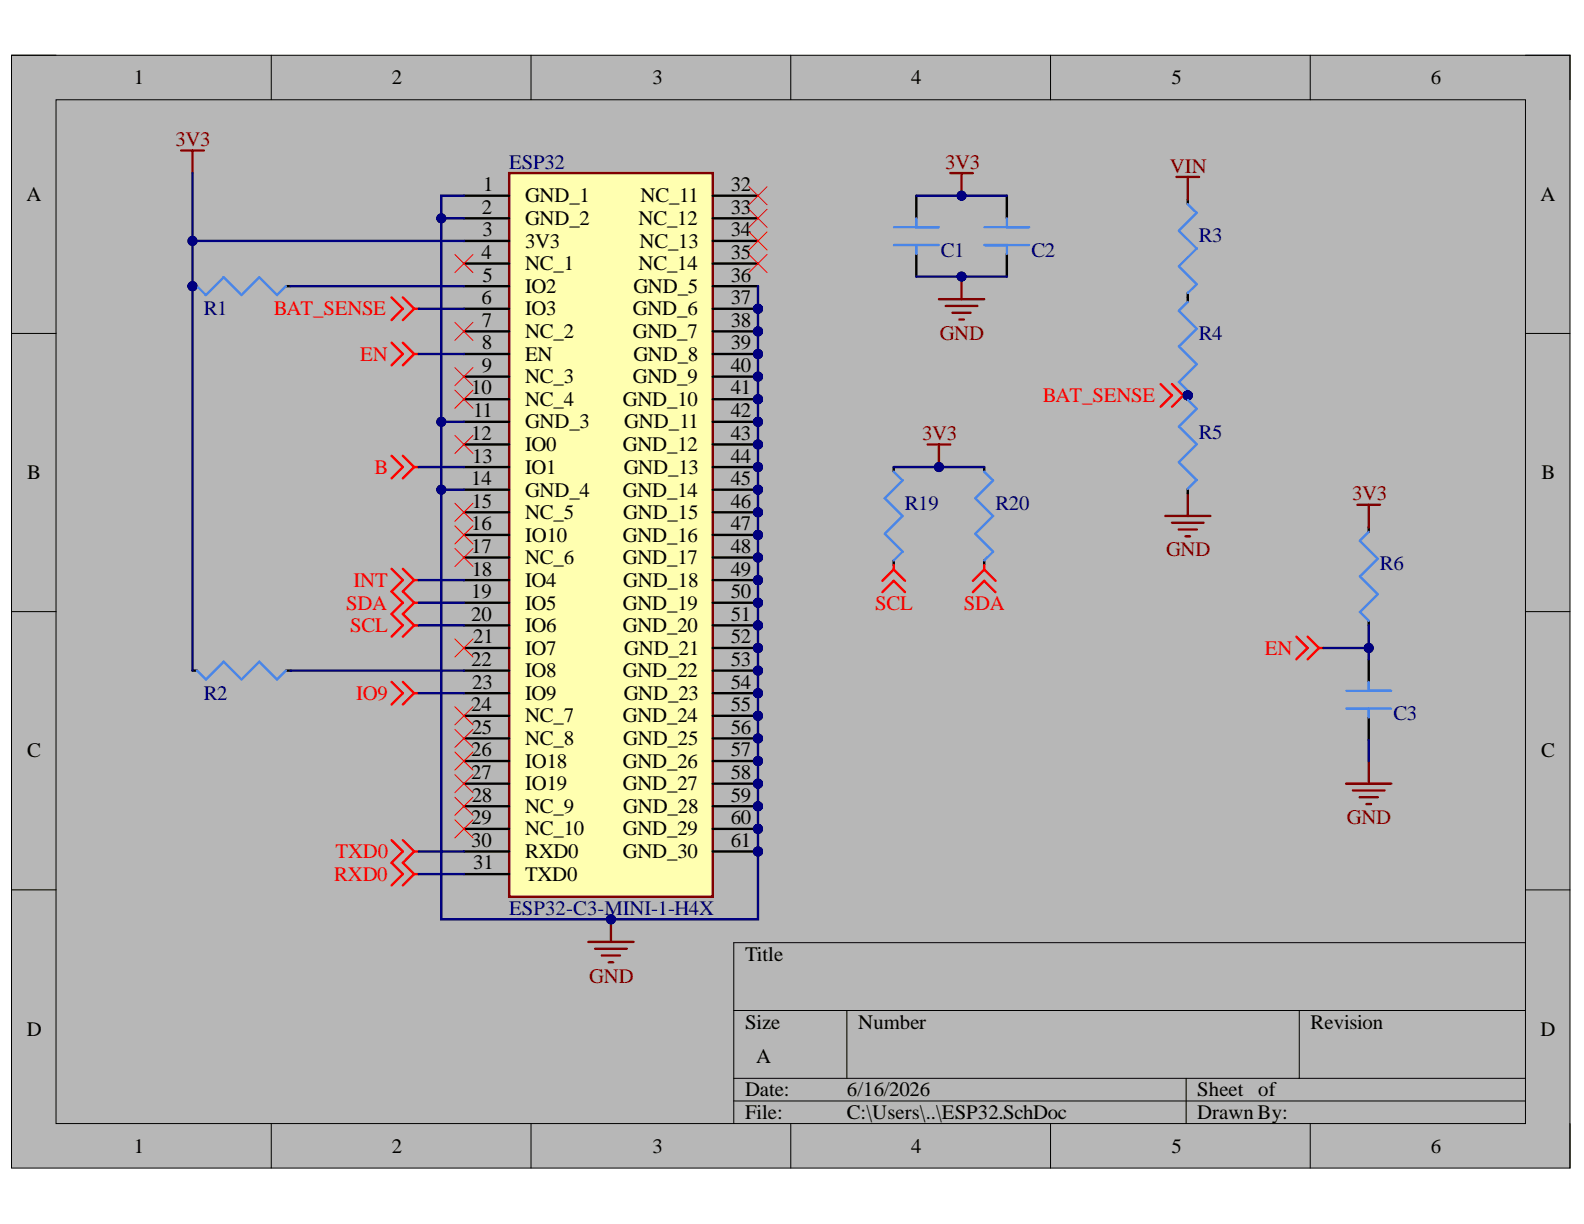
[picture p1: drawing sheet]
<svg xmlns="http://www.w3.org/2000/svg" width="279mm" height="216mm" viewBox="0 0 279 216" stroke-linecap="round" stroke-linejoin="round" font-family="sans-serif">
<defs><g id="words">
<g font-size="3.6">
<text x="23.6" y="14.9">1</text>
<text x="69.1" y="14.9">2</text>
<text x="115.1" y="14.9">3</text>
<text x="160.7" y="14.9">4</text>
<text x="206.6" y="14.9">5</text>
<text x="252.4" y="14.9">6</text>
<text x="4.7" y="35.5">A</text>
<text x="85.3" y="33.7">1</text>
<text x="92.6" y="35.7">GND_1</text>
<text x="113" y="35.7">NC_11</text>
<text x="128.9" y="33.7">32</text>
<text x="271.7" y="35.5">A</text>
<text x="85" y="37.7">2</text>
<text x="85.1" y="41.7">3</text>
<text x="92.6" y="39.7">GND_2</text>
<text x="112.7" y="39.7">NC_12</text>
<text x="128.9" y="37.7">33</text>
<text x="128.9" y="41.7">34</text>
<text x="84.9" y="45.6">4</text>
<text x="92.6" y="43.7">3V3</text>
<text x="92.6" y="47.7">NC_1</text>
<text x="112.7" y="47.7">NC_14</text>
<text x="112.8" y="43.7">NC_13</text>
<text x="128.9" y="45.6">35</text>
<text x="84.9" y="53.7">6</text>
<text x="85.1" y="49.7">5</text>
<text x="92.6" y="51.7">IO2</text>
<text x="111.7" y="51.7">GND_5</text>
<text x="128.9" y="49.7">36</text>
<text x="128.9" y="53.7">37</text>
<text x="85" y="57.7">7</text>
<text x="92.6" y="55.6">IO3</text>
<text x="92.6" y="59.6">NC_2</text>
<text x="111.6" y="55.6">GND_6</text>
<text x="111.6" y="59.6">GND_7</text>
<text x="128.9" y="57.7">38</text>
<text x="85" y="61.6">8</text>
<text x="85" y="65.6">9</text>
<text x="92.6" y="63.7">EN</text>
<text x="111.7" y="63.7">GND_8</text>
<text x="128.9" y="61.6">39</text>
<text x="128.9" y="65.6">40</text>
<text x="83.1" y="69.6">10</text>
<text x="92.6" y="67.6">NC_3</text>
<text x="92.6" y="71.6">NC_4</text>
<text x="109.9" y="71.6">GND_10</text>
<text x="111.6" y="67.6">GND_9</text>
<text x="128.9" y="69.6">41</text>
<text x="83.1" y="77.6">12</text>
<text x="83.5" y="73.6">11</text>
<text x="92.6" y="75.6">GND_3</text>
<text x="110.1" y="75.6">GND_11</text>
<text x="128.9" y="73.6">42</text>
<text x="128.9" y="77.6">43</text>
<text x="83.3" y="81.6">13</text>
<text x="92.6" y="79.6">IO0</text>
<text x="92.6" y="83.6">IO1</text>
<text x="109.9" y="79.6">GND_12</text>
<text x="110" y="83.6">GND_13</text>
<text x="128.9" y="81.6">44</text>
<text x="4.8" y="84.5">B</text>
<text x="83.1" y="85.6">14</text>
<text x="83.2" y="89.5">15</text>
<text x="92.6" y="87.6">GND_4</text>
<text x="109.9" y="87.6">GND_14</text>
<text x="128.9" y="85.6">45</text>
<text x="128.9" y="89.5">46</text>
<text x="271.9" y="84.5">B</text>
<text x="83.1" y="93.5">16</text>
<text x="92.6" y="91.6">NC_5</text>
<text x="92.6" y="95.5">IO10</text>
<text x="109.9" y="95.5">GND_16</text>
<text x="109.9" y="91.6">GND_15</text>
<text x="128.9" y="93.5">47</text>
<text x="83.1" y="97.6">17</text>
<text x="83.2" y="101.5">18</text>
<text x="92.6" y="99.5">NC_6</text>
<text x="109.9" y="99.5">GND_17</text>
<text x="128.9" y="97.6">48</text>
<text x="128.9" y="101.5">49</text>
<text x="83.1" y="105.5">19</text>
<text x="92.6" y="103.5">IO4</text>
<text x="92.6" y="107.5">IO5</text>
<text x="109.9" y="107.5">GND_19</text>
<text x="109.9" y="103.5">GND_18</text>
<text x="128.9" y="105.5">50</text>
<text x="83.1" y="109.5">20</text>
<text x="83.5" y="113.5">21</text>
<text x="92.6" y="111.5">IO6</text>
<text x="109.9" y="111.5">GND_20</text>
<text x="128.9" y="109.5">51</text>
<text x="128.9" y="113.5">52</text>
<text x="83.1" y="117.5">22</text>
<text x="92.6" y="115.5">IO7</text>
<text x="92.6" y="119.5">IO8</text>
<text x="109.9" y="119.5">GND_22</text>
<text x="110.1" y="115.5">GND_21</text>
<text x="128.9" y="117.5">53</text>
<text x="83.1" y="125.5">24</text>
<text x="83.3" y="121.5">23</text>
<text x="92.6" y="123.4">IO9</text>
<text x="110" y="123.4">GND_23</text>
<text x="128.9" y="121.5">54</text>
<text x="128.9" y="125.5">55</text>
<text x="83.2" y="129.4">25</text>
<text x="92.6" y="127.4">NC_7</text>
<text x="92.6" y="131.5">NC_8</text>
<text x="109.9" y="127.4">GND_24</text>
<text x="109.9" y="131.5">GND_25</text>
<text x="128.9" y="129.4">56</text>
<text x="4.8" y="133.6">C</text>
<text x="83.1" y="133.4">26</text>
<text x="83.1" y="137.4">27</text>
<text x="92.6" y="135.4">IO18</text>
<text x="109.9" y="135.4">GND_26</text>
<text x="128.9" y="133.4">57</text>
<text x="128.9" y="137.4">58</text>
<text x="271.8" y="133.6">C</text>
<text x="83.2" y="141.4">28</text>
<text x="92.6" y="139.4">IO19</text>
<text x="92.6" y="143.4">NC_9</text>
<text x="109.9" y="139.4">GND_27</text>
<text x="109.9" y="143.4">GND_28</text>
<text x="128.9" y="141.4">59</text>
<text x="83.1" y="145.4">29</text>
<text x="83.1" y="149.4">30</text>
<text x="92.6" y="147.4">NC_10</text>
<text x="109.9" y="147.4">GND_29</text>
<text x="128.9" y="145.4">60</text>
<text x="128.9" y="149.4">61</text>
<text x="83.5" y="153.4">31</text>
<text x="92.6" y="151.4">RXD0</text>
<text x="92.6" y="155.4">TXD0</text>
<text x="109.9" y="151.4">GND_30</text>
<text x="131.4" y="169.4">Title</text>
<text x="4.7" y="182.7">D</text>
<text x="131.4" y="181.4">Size</text>
<text x="151.4" y="181.4">Number</text>
<text x="231.1" y="181.4">Revision</text>
<text x="271.7" y="182.7">D</text>
<text x="133.4" y="187.4">A</text>
<text x="131.4" y="193.4">Date:</text>
<text x="131.4" y="197.4">File:</text>
<text x="149.4" y="193.4">6/16/2026</text>
<text x="149.4" y="197.4">C:\Users\..\ESP32.SchDoc</text>
<text x="211.2" y="193.4">Sheet</text>
<text x="211.2" y="197.4">Drawn By:</text>
<text x="221.9" y="193.4">of</text>
<text x="23.6" y="203.3">1</text>
<text x="69.1" y="203.3">2</text>
<text x="115.1" y="203.3">3</text>
<text x="160.7" y="203.3">4</text>
<text x="206.6" y="203.3">5</text>
<text x="252.4" y="203.3">6</text>
</g>
<g font-size="3.6" fill="#800000">
<text x="31" y="25.7">3V3</text>
<text x="166.7" y="29.8">3V3</text>
<text x="206.4" y="30.4">VIN</text>
<text x="165.8" y="59.9">GND</text>
<text x="162.6" y="77.6">3V3</text>
<text x="238.5" y="88.3">3V3</text>
<text x="205.7" y="98.2">GND</text>
<text x="237.6" y="145.4">GND</text>
<text x="103.9" y="173.3">GND</text>
</g>
<g font-size="3.6" fill="#000080">
<text x="89.8" y="29.8">ESP32</text>
<text x="165.9" y="45.3">C1</text>
<text x="181.9" y="45.3">C2</text>
<text x="211.4" y="42.8">R3</text>
<text x="35.9" y="55.6">R1</text>
<text x="211.4" y="60">R4</text>
<text x="211.4" y="77.4">R5</text>
<text x="159.6" y="90">R19</text>
<text x="175.6" y="90">R20</text>
<text x="243.4" y="100.6">R6</text>
<text x="35.9" y="123.4">R2</text>
<text x="245.8" y="127.1">C3</text>
<text x="89.8" y="161.3">ESP32-C3-MINI-1-H4X</text>
</g>
<g font-size="3.6" fill="#f00">
<text x="48.3" y="55.6">BAT_SENSE</text>
<text x="63.5" y="63.7">EN</text>
<text x="183.9" y="70.9">BAT_SENSE</text>
<text x="66.1" y="83.6">B</text>
<text x="61.1" y="107.5">SDA</text>
<text x="62.3" y="103.5">INT</text>
<text x="154.3" y="107.6">SCL</text>
<text x="170" y="107.6">SDA</text>
<text x="61.7" y="111.5">SCL</text>
<text x="223.1" y="115.5">EN</text>
<text x="62.8" y="123.4">IO9</text>
<text x="58.9" y="155.4">RXD0</text>
<text x="59.2" y="151.4">TXD0</text>
</g>
</g></defs>
<path d="M2 9.7h274.9v196.3h-274.9z" fill-rule="evenodd" fill="#b7b7b7"/>
<path d="M2 9.7h274.9v196.3h-274.9z" fill="none" stroke="#000" stroke-width=".18"/>
<path d="M9.9 17.6h259.2v180.6h-259.2z" fill-rule="evenodd" fill="#b7b7b7"/>
<g fill="none" stroke="#000" stroke-width=".18">
<path d="M2 9.7h7.9M9.9 17.6h259.2v180.6h-259.2zM47.8 9.7v7.9M93.7 9.7v7.9M139.5 9.7v7.9M185.3 9.7v7.9M231.1 9.7v7.9M269.1 9.7h7.8v7.9M2 58.8h7.9M269.1 58.8h7.8M2 107.9h7.9M269.1 107.9h7.8"/>
<path d="M2 157h7.9M269.1 157h7.8M129.4 178.2h139.7M149.4 178.2v12M229.2 178.2v12M269.1 166.3h-139.7v31.9M47.8 198.2v7.8M93.7 198.2v7.8M129.4 190.2h139.7M129.4 194.2h139.7M139.5 198.2v7.8M185.3 198.2v7.8"/>
<path d="M209.2 190.2v8M231.1 198.2v7.8M276.9 198.2v7.8"/>
</g>
<path d="M161.6 34.5v4M177.6 34.5v4M161.6 44.8v4M177.6 44.8v4M241.4 93v.8M241.4 109.5v.8M241.4 116.3v4M241.4 126.6v3.9" fill="none" stroke="#000" stroke-width=".42"/>
<g fill="none" stroke="#4a86e8" stroke-width=".42">
<path d="M161.6 38.5v1.6M177.6 38.5v1.6M157.7 40.1h7.9M157.7 43.2h7.9M161.6 43.2v1.6M173.7 40.1h7.8M173.7 43.2h7.8M177.6 43.2v1.6M241.4 93.8l-1.5 1.6 3.1 3.1-3.1 3.2 3.1 3.1-3.1 3.2 1.5 1.5M237.5 121.8h7.9M237.5 125h7.9M241.4 120.3v1.5"/>
<path d="M241.4 125v1.6"/>
</g>
<path d="M165.6 52.8h8M166.8 54h5.6M168 55.2h3.2M169.2 56.4h.8M169.6 48.8v4M239.4 89h4M241.4 89v4M237.4 138.2h8M238.6 139.4h5.6M241.4 134.2v4M239.8 140.6h3.2M241 141.8h.8" fill="none" stroke="#800000" stroke-width=".42"/>
<path d="M228.7 112.3l2 2-2 2M230.7 112.3l2 2M232.7 114.3l-2 2M232.7 114.3h.7" fill="none" stroke="#f00" stroke-width=".42"/>
<circle cx="169.6" cy="48.8" r=".8" fill="#000080"/>
<circle cx="169.6" cy="48.8" r=".8" fill="none" stroke="#000080" stroke-width=".18"/>
<path d="M167.6 30.5h4M169.6 30.5v4" fill="none" stroke="#800000" stroke-width=".42"/>
<circle cx="169.6" cy="34.5" r=".8" fill="#000080"/>
<circle cx="169.6" cy="34.5" r=".8" fill="none" stroke="#000080" stroke-width=".18"/>
<path d="M205.5 91h8M206.7 92.2h5.6M207.9 93.4h3.2M209.1 94.6h.8M209.5 87v4" fill="none" stroke="#800000" stroke-width=".42"/>
<circle cx="209.5" cy="69.7" r=".8" fill="#000080"/>
<circle cx="209.5" cy="69.7" r=".8" fill="none" stroke="#000080" stroke-width=".18"/>
<path d="M209.5 69v.7" fill="none" stroke="#000" stroke-width=".42"/>
<circle cx="209.5" cy="69.7" r=".8" fill="#000080"/>
<circle cx="209.5" cy="69.7" r=".8" fill="none" stroke="#000080" stroke-width=".18"/>
<path d="M209.5 52.5v.8" fill="none" stroke="#000" stroke-width=".42"/>
<path d="M209.5 53.3l-1.6 1.5 3.2 3.2-3.2 3.1 3.2 3.1-3.2 3.2 1.6 1.6" fill="none" stroke="#4a86e8" stroke-width=".42"/>
<path d="M204.7 67.7l2 2-2 2M206.7 67.7l2 2M208.7 69.7l-2 2M208.7 69.7h.8" fill="none" stroke="#f00" stroke-width=".42"/>
<circle cx="209.5" cy="69.7" r=".8" fill="#000080"/>
<circle cx="209.5" cy="69.7" r=".8" fill="none" stroke="#000080" stroke-width=".18"/>
<path d="M209.5 35.2v.8M209.5 51.7v.8" fill="none" stroke="#000" stroke-width=".42"/>
<path d="M209.5 36l1.6 1.6-3.2 3.1 3.2 3.1-3.2 3.2 3.2 3.1-1.6 1.6" fill="none" stroke="#4a86e8" stroke-width=".42"/>
<path d="M207.5 31.2h4M209.5 31.2v4" fill="none" stroke="#800000" stroke-width=".42"/>
<circle cx="133.7" cy="54.5" r=".8" fill="#000080"/>
<circle cx="133.7" cy="54.5" r=".8" fill="none" stroke="#000080" stroke-width=".18"/>
<circle cx="133.7" cy="58.5" r=".8" fill="#000080"/>
<circle cx="133.7" cy="58.5" r=".8" fill="none" stroke="#000080" stroke-width=".18"/>
<circle cx="133.7" cy="62.4" r=".8" fill="#000080"/>
<circle cx="133.7" cy="62.4" r=".8" fill="none" stroke="#000080" stroke-width=".18"/>
<circle cx="133.7" cy="66.4" r=".8" fill="#000080"/>
<circle cx="133.7" cy="66.4" r=".8" fill="none" stroke="#000080" stroke-width=".18"/>
<circle cx="133.7" cy="70.4" r=".8" fill="#000080"/>
<circle cx="133.7" cy="70.4" r=".8" fill="none" stroke="#000080" stroke-width=".18"/>
<circle cx="133.7" cy="74.4" r=".8" fill="#000080"/>
<circle cx="133.7" cy="74.4" r=".8" fill="none" stroke="#000080" stroke-width=".18"/>
<circle cx="133.7" cy="78.4" r=".8" fill="#000080"/>
<circle cx="133.7" cy="78.4" r=".8" fill="none" stroke="#000080" stroke-width=".18"/>
<circle cx="133.7" cy="82.4" r=".8" fill="#000080"/>
<circle cx="133.7" cy="82.4" r=".8" fill="none" stroke="#000080" stroke-width=".18"/>
<circle cx="133.7" cy="86.4" r=".8" fill="#000080"/>
<circle cx="133.7" cy="86.4" r=".8" fill="none" stroke="#000080" stroke-width=".18"/>
<circle cx="133.7" cy="90.4" r=".8" fill="#000080"/>
<circle cx="133.7" cy="90.4" r=".8" fill="none" stroke="#000080" stroke-width=".18"/>
<circle cx="133.7" cy="94.4" r=".8" fill="#000080"/>
<circle cx="133.7" cy="94.4" r=".8" fill="none" stroke="#000080" stroke-width=".18"/>
<circle cx="133.7" cy="98.3" r=".8" fill="#000080"/>
<circle cx="133.7" cy="98.3" r=".8" fill="none" stroke="#000080" stroke-width=".18"/>
<circle cx="133.7" cy="102.3" r=".8" fill="#000080"/>
<circle cx="133.7" cy="102.3" r=".8" fill="none" stroke="#000080" stroke-width=".18"/>
<circle cx="133.7" cy="106.3" r=".8" fill="#000080"/>
<circle cx="133.7" cy="106.3" r=".8" fill="none" stroke="#000080" stroke-width=".18"/>
<circle cx="133.7" cy="110.3" r=".8" fill="#000080"/>
<circle cx="133.7" cy="110.3" r=".8" fill="none" stroke="#000080" stroke-width=".18"/>
<circle cx="133.7" cy="114.3" r=".8" fill="#000080"/>
<circle cx="133.7" cy="114.3" r=".8" fill="none" stroke="#000080" stroke-width=".18"/>
<circle cx="133.7" cy="118.3" r=".8" fill="#000080"/>
<circle cx="133.7" cy="118.3" r=".8" fill="none" stroke="#000080" stroke-width=".18"/>
<circle cx="133.7" cy="122.3" r=".8" fill="#000080"/>
<circle cx="133.7" cy="122.3" r=".8" fill="none" stroke="#000080" stroke-width=".18"/>
<circle cx="133.7" cy="126.3" r=".8" fill="#000080"/>
<circle cx="133.7" cy="126.3" r=".8" fill="none" stroke="#000080" stroke-width=".18"/>
<circle cx="133.7" cy="130.2" r=".8" fill="#000080"/>
<circle cx="133.7" cy="130.2" r=".8" fill="none" stroke="#000080" stroke-width=".18"/>
<circle cx="133.7" cy="134.2" r=".8" fill="#000080"/>
<circle cx="133.7" cy="134.2" r=".8" fill="none" stroke="#000080" stroke-width=".18"/>
<circle cx="133.7" cy="138.2" r=".8" fill="#000080"/>
<circle cx="133.7" cy="138.2" r=".8" fill="none" stroke="#000080" stroke-width=".18"/>
<circle cx="133.7" cy="142.2" r=".8" fill="#000080"/>
<circle cx="133.7" cy="142.2" r=".8" fill="none" stroke="#000080" stroke-width=".18"/>
<circle cx="133.7" cy="146.2" r=".8" fill="#000080"/>
<circle cx="133.7" cy="146.2" r=".8" fill="none" stroke="#000080" stroke-width=".18"/>
<circle cx="133.7" cy="150.2" r=".8" fill="#000080"/>
<circle cx="133.7" cy="150.2" r=".8" fill="none" stroke="#000080" stroke-width=".18"/>
<path d="M89.8 30.5h35.9v127.7h-35.9z" fill-rule="evenodd" fill="#ffffb0"/>
<path d="M89.8 30.5h35.9v127.7h-35.9z" fill="none" stroke="#800000" stroke-width=".42"/>
<g fill="none" stroke="#000" stroke-width=".42">
<path d="M81.8 34.5h8M81.8 38.5h8M125.7 34.5h8M125.7 38.5h8M81.8 42.5h8M81.8 46.5h8M81.8 50.5h8M81.8 54.5h8M81.8 58.5h8M125.7 42.5h8M125.7 46.5h8M125.7 50.5h8"/>
<path d="M125.7 54.5h8M81.8 62.4h8M81.8 66.4h8M81.8 70.4h8M81.8 74.4h8M81.8 78.4h8M81.8 82.4h8M81.8 86.4h8M81.8 90.4h8M81.8 94.4h8M81.8 98.3h8M81.8 102.3h8"/>
<path d="M81.8 106.3h8M81.8 110.3h8M81.8 114.3h8M81.8 118.3h8M81.8 122.3h8M81.8 126.3h8M81.8 130.2h8M81.8 134.2h8M81.8 138.2h8M81.8 142.2h8M81.8 146.2h8M81.8 150.2h8"/>
<path d="M81.8 154.2h8"/>
</g>
<circle cx="133.7" cy="54.5" r=".8" fill="#000080"/>
<circle cx="133.7" cy="54.5" r=".8" fill="none" stroke="#000080" stroke-width=".18"/>
<path d="M125.7 58.5h8" fill="none" stroke="#000" stroke-width=".42"/>
<circle cx="133.7" cy="58.5" r=".8" fill="#000080"/>
<circle cx="133.7" cy="58.5" r=".8" fill="none" stroke="#000080" stroke-width=".18"/>
<path d="M125.7 62.4h8" fill="none" stroke="#000" stroke-width=".42"/>
<circle cx="133.7" cy="62.4" r=".8" fill="#000080"/>
<circle cx="133.7" cy="62.4" r=".8" fill="none" stroke="#000080" stroke-width=".18"/>
<path d="M125.7 66.4h8" fill="none" stroke="#000" stroke-width=".42"/>
<circle cx="133.7" cy="66.4" r=".8" fill="#000080"/>
<circle cx="133.7" cy="66.4" r=".8" fill="none" stroke="#000080" stroke-width=".18"/>
<path d="M125.7 70.4h8" fill="none" stroke="#000" stroke-width=".42"/>
<circle cx="133.7" cy="70.4" r=".8" fill="#000080"/>
<circle cx="133.7" cy="70.4" r=".8" fill="none" stroke="#000080" stroke-width=".18"/>
<path d="M125.7 74.4h8" fill="none" stroke="#000" stroke-width=".42"/>
<circle cx="133.7" cy="74.4" r=".8" fill="#000080"/>
<circle cx="133.7" cy="74.4" r=".8" fill="none" stroke="#000080" stroke-width=".18"/>
<path d="M125.7 78.4h8" fill="none" stroke="#000" stroke-width=".42"/>
<circle cx="133.7" cy="78.4" r=".8" fill="#000080"/>
<circle cx="133.7" cy="78.4" r=".8" fill="none" stroke="#000080" stroke-width=".18"/>
<path d="M125.7 82.4h8" fill="none" stroke="#000" stroke-width=".42"/>
<circle cx="133.7" cy="82.4" r=".8" fill="#000080"/>
<circle cx="133.7" cy="82.4" r=".8" fill="none" stroke="#000080" stroke-width=".18"/>
<path d="M125.7 86.4h8" fill="none" stroke="#000" stroke-width=".42"/>
<circle cx="133.7" cy="86.4" r=".8" fill="#000080"/>
<circle cx="133.7" cy="86.4" r=".8" fill="none" stroke="#000080" stroke-width=".18"/>
<path d="M125.7 90.4h8" fill="none" stroke="#000" stroke-width=".42"/>
<circle cx="133.7" cy="90.4" r=".8" fill="#000080"/>
<circle cx="133.7" cy="90.4" r=".8" fill="none" stroke="#000080" stroke-width=".18"/>
<path d="M125.7 94.4h8" fill="none" stroke="#000" stroke-width=".42"/>
<circle cx="133.7" cy="94.4" r=".8" fill="#000080"/>
<circle cx="133.7" cy="94.4" r=".8" fill="none" stroke="#000080" stroke-width=".18"/>
<path d="M125.7 98.3h8" fill="none" stroke="#000" stroke-width=".42"/>
<circle cx="133.7" cy="98.3" r=".8" fill="#000080"/>
<circle cx="133.7" cy="98.3" r=".8" fill="none" stroke="#000080" stroke-width=".18"/>
<path d="M125.7 102.3h8" fill="none" stroke="#000" stroke-width=".42"/>
<circle cx="133.7" cy="102.3" r=".8" fill="#000080"/>
<circle cx="133.7" cy="102.3" r=".8" fill="none" stroke="#000080" stroke-width=".18"/>
<path d="M125.7 106.3h8" fill="none" stroke="#000" stroke-width=".42"/>
<circle cx="133.7" cy="106.3" r=".8" fill="#000080"/>
<circle cx="133.7" cy="106.3" r=".8" fill="none" stroke="#000080" stroke-width=".18"/>
<path d="M125.7 110.3h8" fill="none" stroke="#000" stroke-width=".42"/>
<circle cx="133.7" cy="110.3" r=".8" fill="#000080"/>
<circle cx="133.7" cy="110.3" r=".8" fill="none" stroke="#000080" stroke-width=".18"/>
<path d="M125.7 114.3h8" fill="none" stroke="#000" stroke-width=".42"/>
<circle cx="133.7" cy="114.3" r=".8" fill="#000080"/>
<circle cx="133.7" cy="114.3" r=".8" fill="none" stroke="#000080" stroke-width=".18"/>
<path d="M125.7 118.3h8" fill="none" stroke="#000" stroke-width=".42"/>
<circle cx="133.7" cy="118.3" r=".8" fill="#000080"/>
<circle cx="133.7" cy="118.3" r=".8" fill="none" stroke="#000080" stroke-width=".18"/>
<path d="M125.7 122.3h8" fill="none" stroke="#000" stroke-width=".42"/>
<circle cx="133.7" cy="122.3" r=".8" fill="#000080"/>
<circle cx="133.7" cy="122.3" r=".8" fill="none" stroke="#000080" stroke-width=".18"/>
<path d="M125.7 126.3h8" fill="none" stroke="#000" stroke-width=".42"/>
<circle cx="133.7" cy="126.3" r=".8" fill="#000080"/>
<circle cx="133.7" cy="126.3" r=".8" fill="none" stroke="#000080" stroke-width=".18"/>
<path d="M125.7 130.2h8" fill="none" stroke="#000" stroke-width=".42"/>
<circle cx="133.7" cy="130.2" r=".8" fill="#000080"/>
<circle cx="133.7" cy="130.2" r=".8" fill="none" stroke="#000080" stroke-width=".18"/>
<path d="M125.7 134.2h8" fill="none" stroke="#000" stroke-width=".42"/>
<circle cx="133.7" cy="134.2" r=".8" fill="#000080"/>
<circle cx="133.7" cy="134.2" r=".8" fill="none" stroke="#000080" stroke-width=".18"/>
<path d="M125.7 138.2h8" fill="none" stroke="#000" stroke-width=".42"/>
<circle cx="133.7" cy="138.2" r=".8" fill="#000080"/>
<circle cx="133.7" cy="138.2" r=".8" fill="none" stroke="#000080" stroke-width=".18"/>
<path d="M125.7 142.2h8" fill="none" stroke="#000" stroke-width=".42"/>
<circle cx="133.7" cy="142.2" r=".8" fill="#000080"/>
<circle cx="133.7" cy="142.2" r=".8" fill="none" stroke="#000080" stroke-width=".18"/>
<path d="M125.7 146.2h8" fill="none" stroke="#000" stroke-width=".42"/>
<circle cx="133.7" cy="146.2" r=".8" fill="#000080"/>
<circle cx="133.7" cy="146.2" r=".8" fill="none" stroke="#000080" stroke-width=".18"/>
<path d="M125.7 150.2h8" fill="none" stroke="#000" stroke-width=".42"/>
<circle cx="133.7" cy="150.2" r=".8" fill="#000080"/>
<circle cx="133.7" cy="150.2" r=".8" fill="none" stroke="#000080" stroke-width=".18"/>
<g fill="none" stroke="#f00" stroke-width=".18">
<path d="M132.1 32.9l3.2 3.2M132.1 36.9l3.2 3.2M135.3 32.9l-3.2 3.2M135.3 36.9l-3.2 3.2M80.2 44.9l3.2 3.2M80.2 56.9l3.2 3.1M83.4 44.9l-3.2 3.2M83.4 56.9l-3.2 3.1M132.1 40.9l3.2 3.2M132.1 44.9l3.2 3.2M135.3 40.9l-3.2 3.2M135.3 44.9l-3.2 3.2"/>
<path d="M80.2 64.8l3.2 3.2M80.2 68.8l3.2 3.2M83.4 64.8l-3.2 3.2M83.4 68.8l-3.2 3.2M80.2 88.8l3.2 3.2M80.2 96.7l3.2 3.2M83.4 88.8l-3.2 3.2M83.4 96.7l-3.2 3.2M80.2 128.7l3.2 3.1M80.2 124.7l3.2 3.2M83.4 128.7l-3.2 3.1M83.4 124.7l-3.2 3.2"/>
<path d="M80.2 140.6l3.2 3.2M80.2 144.6l3.2 3.2M83.4 140.6l-3.2 3.2M83.4 144.6l-3.2 3.2"/>
</g>
<path d="M103.8 166.1h8M105 167.3h5.6M106.2 168.5h3.2M107.4 169.7h.8M107.8 162.2v3.9" fill="none" stroke="#800000" stroke-width=".42"/>
<circle cx="107.8" cy="162.2" r=".8" fill="#000080"/>
<circle cx="107.8" cy="162.2" r=".8" fill="none" stroke="#000080" stroke-width=".18"/>
<g fill="none" stroke="#f00" stroke-width=".42">
<path d="M69.1 52.5l2 2-2 2M71.1 52.5l2 2M73.1 54.5l-2 2M73.1 54.5h.7M69.1 60.4l2 2-2 2M71.1 60.4l2 2M73.1 62.4l-2 2M73.1 62.4h.7M69.1 120.3l2 2-2 2M71.1 120.3l2 2M73.1 122.3l-2 2M73.1 122.3h.7"/>
<path d="M69.1 148.2l2 2-2 2 2 2-2 2M71.1 148.2l2 2M73.1 150.2l-2 2 2 2M73.1 150.2h.7M73.1 154.2l-2 2M73.1 154.2h.7"/>
</g>
<path d="M34 118.3h.7M50.4 118.3h.8" fill="none" stroke="#000" stroke-width=".42"/>
<path d="M34.7 118.3l1.6 1.6 3.1-3.2 3.2 3.2 3.1-3.2 3.2 3.2 1.5-1.6" fill="none" stroke="#4a86e8" stroke-width=".42"/>
<path d="M32 26.5h3.9M34 26.5v4" fill="none" stroke="#800000" stroke-width=".42"/>
<path d="M80.2 76.8l3.2 3.2M83.4 76.8l-3.2 3.2M80.2 136.6l3.2 3.2M80.2 132.6l3.2 3.2M83.4 136.6l-3.2 3.2M83.4 132.6l-3.2 3.2" fill="none" stroke="#f00" stroke-width=".18"/>
<circle cx="209.5" cy="69.7" r=".8" fill="#000080"/>
<circle cx="209.5" cy="69.7" r=".8" fill="none" stroke="#000080" stroke-width=".18"/>
<path d="M209.5 69.7v.8" fill="none" stroke="#000" stroke-width=".42"/>
<circle cx="209.5" cy="69.7" r=".8" fill="#000080"/>
<circle cx="209.5" cy="69.7" r=".8" fill="none" stroke="#000080" stroke-width=".18"/>
<path d="M157.6 82.4v.8M157.6 98.9v.8M173.6 82.4v.8M173.6 98.9v.8M209.5 86.2v.8" fill="none" stroke="#000" stroke-width=".42"/>
<path d="M209.5 70.5l1.6 1.6-3.2 3.1 3.2 3.2-3.2 3.1 3.2 3.2-1.6 1.5M157.6 83.2l1.6 1.5-3.1 3.2 3.1 3.1-3.1 3.2 3.1 3.1-1.6 1.6M173.6 83.2l1.6 1.5-3.2 3.2 3.2 3.1-3.2 3.2 3.2 3.1-1.6 1.6" fill="none" stroke="#4a86e8" stroke-width=".42"/>
<path d="M69.1 80.4l2 2-2 2M71.1 80.4l2 2M73.1 82.4l-2 2M73.1 82.4h.7" fill="none" stroke="#f00" stroke-width=".42"/>
<path d="M163.6 78.4h4M165.6 78.4v4" fill="none" stroke="#800000" stroke-width=".42"/>
<circle cx="165.6" cy="82.4" r=".8" fill="#000080"/>
<circle cx="165.6" cy="82.4" r=".8" fill="none" stroke="#000080" stroke-width=".18"/>
<g fill="none" stroke="#f00" stroke-width=".42">
<path d="M157.6 99.7v.8M173.6 99.7v.8M69.1 100.3l2 2-2 2 2 2-2 2 2 2-2 2M71.1 100.3l2 2M73.1 106.3l-2 2 2 2M73.1 102.3l-2 2 2 2M73.1 106.3h.7M73.1 110.3l-2 2M73.1 110.3h.7M73.1 102.3h.7M155.6 104.4l2-2 2 2M157.6 100.5l-2 1.9"/>
<path d="M157.6 100.5l2 1.9M171.6 104.5l2-2 2 2M173.6 100.5l-2 2M173.6 100.5l2 2"/>
</g>
<path d="M80.2 92.8l3.2 3.1M83.4 92.8l-3.2 3.1M80.2 112.7l3.2 3.2M83.4 112.7l-3.2 3.2" fill="none" stroke="#f00" stroke-width=".18"/>
<circle cx="34" cy="50.5" r=".8" fill="#000080"/>
<circle cx="34" cy="50.5" r=".8" fill="none" stroke="#000080" stroke-width=".18"/>
<path d="M34 50.5h.7M50.4 50.5h.8" fill="none" stroke="#000" stroke-width=".42"/>
<circle cx="34" cy="50.5" r=".8" fill="#000080"/>
<circle cx="34" cy="50.5" r=".8" fill="none" stroke="#000080" stroke-width=".18"/>
<path d="M34.7 50.5l1.6 1.5 3.1-3.1 3.2 3.1 3.1-3.1 3.2 3.1 1.5-1.5" fill="none" stroke="#4a86e8" stroke-width=".42"/>
<path d="M161.6 34.5h16" fill="none" stroke="#000080" stroke-width=".42"/>
<circle cx="169.6" cy="34.5" r=".8" fill="#000080"/>
<circle cx="169.6" cy="34.5" r=".8" fill="none" stroke="#000080" stroke-width=".18"/>
<path d="M161.6 48.8h16" fill="none" stroke="#000080" stroke-width=".42"/>
<circle cx="169.6" cy="48.8" r=".8" fill="#000080"/>
<circle cx="169.6" cy="48.8" r=".8" fill="none" stroke="#000080" stroke-width=".18"/>
<path d="M233.4 114.3h8M241.4 130.5v3.7" fill="none" stroke="#000080" stroke-width=".42"/>
<circle cx="241.4" cy="114.3" r=".8" fill="#000080"/>
<circle cx="241.4" cy="114.3" r=".8" fill="none" stroke="#000080" stroke-width=".18"/>
<path d="M241.4 110.3v6" fill="none" stroke="#000080" stroke-width=".42"/>
<circle cx="241.4" cy="114.3" r=".8" fill="#000080"/>
<circle cx="241.4" cy="114.3" r=".8" fill="none" stroke="#000080" stroke-width=".18"/>
<path d="M133.7 50.5v99.7" fill="none" stroke="#000080" stroke-width=".42"/>
<circle cx="133.7" cy="54.5" r=".8" fill="#000080"/>
<circle cx="133.7" cy="54.5" r=".8" fill="none" stroke="#000080" stroke-width=".18"/>
<circle cx="133.7" cy="58.5" r=".8" fill="#000080"/>
<circle cx="133.7" cy="58.5" r=".8" fill="none" stroke="#000080" stroke-width=".18"/>
<circle cx="133.7" cy="62.4" r=".8" fill="#000080"/>
<circle cx="133.7" cy="62.4" r=".8" fill="none" stroke="#000080" stroke-width=".18"/>
<circle cx="133.7" cy="66.4" r=".8" fill="#000080"/>
<circle cx="133.7" cy="66.4" r=".8" fill="none" stroke="#000080" stroke-width=".18"/>
<circle cx="133.7" cy="70.4" r=".8" fill="#000080"/>
<circle cx="133.7" cy="70.4" r=".8" fill="none" stroke="#000080" stroke-width=".18"/>
<circle cx="133.7" cy="74.4" r=".8" fill="#000080"/>
<circle cx="133.7" cy="74.4" r=".8" fill="none" stroke="#000080" stroke-width=".18"/>
<circle cx="133.7" cy="78.4" r=".8" fill="#000080"/>
<circle cx="133.7" cy="78.4" r=".8" fill="none" stroke="#000080" stroke-width=".18"/>
<circle cx="133.7" cy="82.4" r=".8" fill="#000080"/>
<circle cx="133.7" cy="82.4" r=".8" fill="none" stroke="#000080" stroke-width=".18"/>
<circle cx="133.7" cy="86.4" r=".8" fill="#000080"/>
<circle cx="133.7" cy="86.4" r=".8" fill="none" stroke="#000080" stroke-width=".18"/>
<circle cx="133.7" cy="90.4" r=".8" fill="#000080"/>
<circle cx="133.7" cy="90.4" r=".8" fill="none" stroke="#000080" stroke-width=".18"/>
<circle cx="133.7" cy="94.4" r=".8" fill="#000080"/>
<circle cx="133.7" cy="94.4" r=".8" fill="none" stroke="#000080" stroke-width=".18"/>
<circle cx="133.7" cy="98.3" r=".8" fill="#000080"/>
<circle cx="133.7" cy="98.3" r=".8" fill="none" stroke="#000080" stroke-width=".18"/>
<circle cx="133.7" cy="102.3" r=".8" fill="#000080"/>
<circle cx="133.7" cy="102.3" r=".8" fill="none" stroke="#000080" stroke-width=".18"/>
<circle cx="133.7" cy="106.3" r=".8" fill="#000080"/>
<circle cx="133.7" cy="106.3" r=".8" fill="none" stroke="#000080" stroke-width=".18"/>
<circle cx="133.7" cy="110.3" r=".8" fill="#000080"/>
<circle cx="133.7" cy="110.3" r=".8" fill="none" stroke="#000080" stroke-width=".18"/>
<circle cx="133.7" cy="114.3" r=".8" fill="#000080"/>
<circle cx="133.7" cy="114.3" r=".8" fill="none" stroke="#000080" stroke-width=".18"/>
<circle cx="133.7" cy="118.3" r=".8" fill="#000080"/>
<circle cx="133.7" cy="118.3" r=".8" fill="none" stroke="#000080" stroke-width=".18"/>
<circle cx="133.7" cy="122.3" r=".8" fill="#000080"/>
<circle cx="133.7" cy="122.3" r=".8" fill="none" stroke="#000080" stroke-width=".18"/>
<circle cx="133.7" cy="126.3" r=".8" fill="#000080"/>
<circle cx="133.7" cy="126.3" r=".8" fill="none" stroke="#000080" stroke-width=".18"/>
<circle cx="133.7" cy="130.2" r=".8" fill="#000080"/>
<circle cx="133.7" cy="130.2" r=".8" fill="none" stroke="#000080" stroke-width=".18"/>
<circle cx="133.7" cy="134.2" r=".8" fill="#000080"/>
<circle cx="133.7" cy="134.2" r=".8" fill="none" stroke="#000080" stroke-width=".18"/>
<circle cx="133.7" cy="138.2" r=".8" fill="#000080"/>
<circle cx="133.7" cy="138.2" r=".8" fill="none" stroke="#000080" stroke-width=".18"/>
<circle cx="133.7" cy="142.2" r=".8" fill="#000080"/>
<circle cx="133.7" cy="142.2" r=".8" fill="none" stroke="#000080" stroke-width=".18"/>
<circle cx="133.7" cy="146.2" r=".8" fill="#000080"/>
<circle cx="133.7" cy="146.2" r=".8" fill="none" stroke="#000080" stroke-width=".18"/>
<circle cx="133.7" cy="150.2" r=".8" fill="#000080"/>
<circle cx="133.7" cy="150.2" r=".8" fill="none" stroke="#000080" stroke-width=".18"/>
<path d="M81.8 34.5h-4v127.7h55.9v-12" fill="none" stroke="#000080" stroke-width=".42"/>
<circle cx="77.8" cy="38.5" r=".8" fill="#000080"/>
<circle cx="77.8" cy="38.5" r=".8" fill="none" stroke="#000080" stroke-width=".18"/>
<circle cx="77.8" cy="74.4" r=".8" fill="#000080"/>
<circle cx="77.8" cy="74.4" r=".8" fill="none" stroke="#000080" stroke-width=".18"/>
<circle cx="77.8" cy="86.4" r=".8" fill="#000080"/>
<circle cx="77.8" cy="86.4" r=".8" fill="none" stroke="#000080" stroke-width=".18"/>
<circle cx="107.8" cy="162.2" r=".8" fill="#000080"/>
<circle cx="107.8" cy="162.2" r=".8" fill="none" stroke="#000080" stroke-width=".18"/>
<circle cx="133.7" cy="150.2" r=".8" fill="#000080"/>
<circle cx="133.7" cy="150.2" r=".8" fill="none" stroke="#000080" stroke-width=".18"/>
<path d="M77.8 38.5h4" fill="none" stroke="#000080" stroke-width=".42"/>
<circle cx="77.8" cy="38.5" r=".8" fill="#000080"/>
<circle cx="77.8" cy="38.5" r=".8" fill="none" stroke="#000080" stroke-width=".18"/>
<path d="M77.8 74.4h4" fill="none" stroke="#000080" stroke-width=".42"/>
<circle cx="77.8" cy="74.4" r=".8" fill="#000080"/>
<circle cx="77.8" cy="74.4" r=".8" fill="none" stroke="#000080" stroke-width=".18"/>
<path d="M77.8 86.4h4" fill="none" stroke="#000080" stroke-width=".42"/>
<circle cx="77.8" cy="86.4" r=".8" fill="#000080"/>
<circle cx="77.8" cy="86.4" r=".8" fill="none" stroke="#000080" stroke-width=".18"/>
<path d="M34 42.5h47.8M51.2 118.3h30.6M73.8 122.3h8M73.8 150.2h8M73.8 154.2h8" fill="none" stroke="#000080" stroke-width=".42"/>
<circle cx="34" cy="42.5" r=".8" fill="#000080"/>
<circle cx="34" cy="42.5" r=".8" fill="none" stroke="#000080" stroke-width=".18"/>
<path d="M34 30.5v87.8M73.8 62.4h8" fill="none" stroke="#000080" stroke-width=".42"/>
<circle cx="34" cy="42.5" r=".8" fill="#000080"/>
<circle cx="34" cy="42.5" r=".8" fill="none" stroke="#000080" stroke-width=".18"/>
<circle cx="34" cy="50.5" r=".8" fill="#000080"/>
<circle cx="34" cy="50.5" r=".8" fill="none" stroke="#000080" stroke-width=".18"/>
<path d="M73.8 82.4h8M157.6 82.4h16" fill="none" stroke="#000080" stroke-width=".42"/>
<circle cx="165.6" cy="82.4" r=".8" fill="#000080"/>
<circle cx="165.6" cy="82.4" r=".8" fill="none" stroke="#000080" stroke-width=".18"/>
<path d="M51.2 50.5h30.6M73.8 54.5h8M73.8 102.3h8M73.8 106.3h8M73.8 110.3h8" fill="none" stroke="#000080" stroke-width=".42"/>
<use href="#words"/>
</svg>
